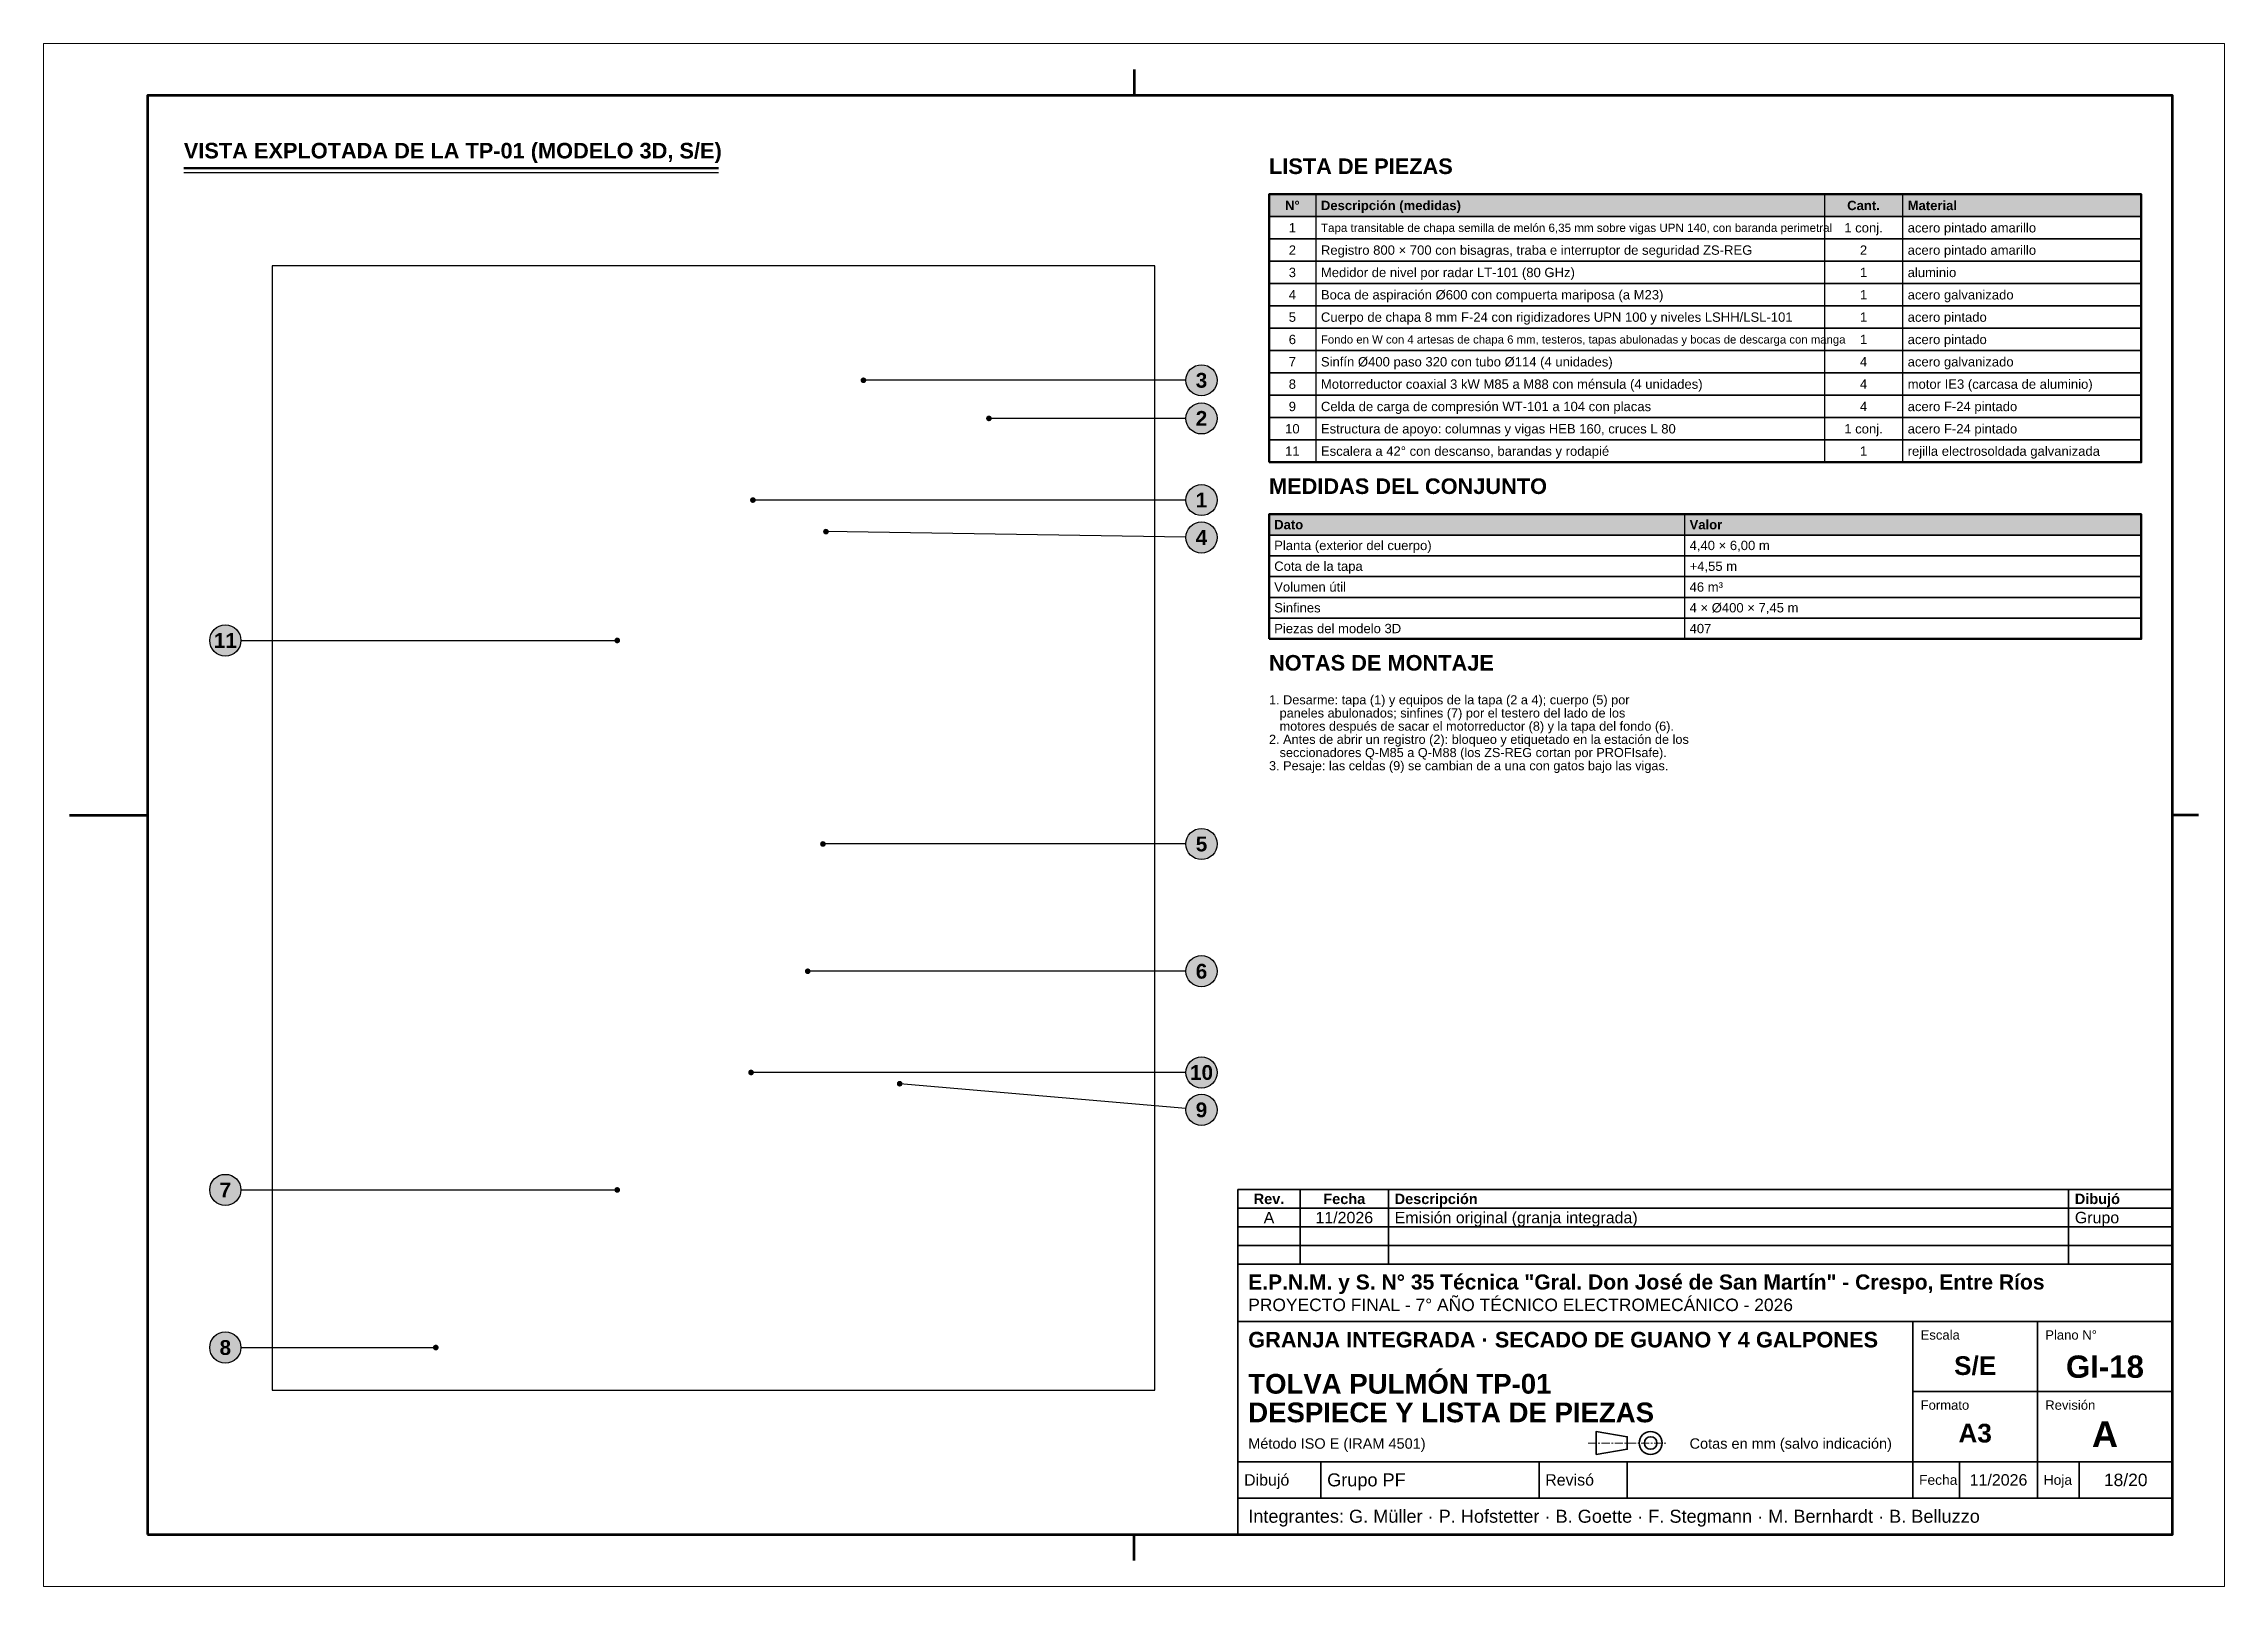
# Model space of a CAD drawing. Header units: millimetres. Extents: x 0 to 420, y 0 to 297.
import ezdxf
from ezdxf.enums import TextEntityAlignment as Align

# ---------------------------------------------------------------- set-up
doc = ezdxf.new("R2010")
doc.units = ezdxf.units.MM
doc.header["$LTSCALE"] = 0.5
doc.linetypes.add('CENTER', pattern=[5.08, 3.175, -0.635, 0.635, -0.635])
for name, color, linetype, lineweight in [('AUXILIAR', 9, 'CONTINUOUS', 13), ('CONTORNO', 7, 'CONTINUOUS', 50), ('COTAS', 7, 'CONTINUOUS', 25), ('EJES', 1, 'CENTER', 18), ('FINO', 7, 'CONTINUOUS', 25), ('HOJA', 8, 'CONTINUOUS', 13), ('RECUADRO', 7, 'CONTINUOUS', 70), ('RELLENO', 9, 'CONTINUOUS', 13), ('ROTULO', 7, 'CONTINUOUS', 35), ('TEXTO', 7, 'CONTINUOUS', 25)]:
    doc.layers.add(name, color=color, linetype=linetype, lineweight=lineweight)
doc.styles.add('NEGRITA', font='arialbd.ttf')
doc.styles.get("Standard").update_dxf_attribs({"font": 'arial.ttf'})
picture_1 = doc.add_image_def('image1.png', size_in_pixel=(2103, 2677))

msp = doc.modelspace()

# ---------------------------------------------------------------- hatches: boundary and pattern name
at = {"layer": 'COTAS'}
h = msp.add_hatch(color=7, dxfattribs=at)
edge = h.paths.add_edge_path()
edge.add_arc((157.89, 232.19), 0.55, 0, 360)
h = msp.add_hatch(color=7, dxfattribs=at)
edge = h.paths.add_edge_path()
edge.add_arc((182.06, 224.85), 0.55, 0, 360)
h = msp.add_hatch(color=7, dxfattribs=at)
edge = h.paths.add_edge_path()
edge.add_arc((136.6, 209.13), 0.55, 0, 360)
h = msp.add_hatch(color=7, dxfattribs=at)
edge = h.paths.add_edge_path()
edge.add_arc((150.67, 203.05), 0.55, 0, 360)
h = msp.add_hatch(color=7, dxfattribs=at)
edge = h.paths.add_edge_path()
edge.add_arc((110.48, 182.1), 0.55, 0, 360)
h = msp.add_hatch(color=7, dxfattribs=at)
edge = h.paths.add_edge_path()
edge.add_arc((150.09, 142.92), 0.55, 0, 360)
h = msp.add_hatch(color=7, dxfattribs=at)
edge = h.paths.add_edge_path()
edge.add_arc((147.16, 118.42), 0.55, 0, 360)
h = msp.add_hatch(color=7, dxfattribs=at)
edge = h.paths.add_edge_path()
edge.add_arc((136.25, 98.93), 0.55, 0, 360)
h = msp.add_hatch(color=7, dxfattribs=at)
edge = h.paths.add_edge_path()
edge.add_arc((164.87, 96.77), 0.55, 0, 360)
h = msp.add_hatch(color=7, dxfattribs=at)
edge = h.paths.add_edge_path()
edge.add_arc((110.47, 76.32), 0.55, 0, 360)
h = msp.add_hatch(color=7, dxfattribs=at)
edge = h.paths.add_edge_path()
edge.add_arc((75.53, 45.98), 0.55, 0, 360)
at = {"layer": 'RELLENO', "true_color": 0xe2e8ee}
for points in [[(236, 263.7), (404, 263.7), (404, 268), (236, 268)], [(236, 202.4), (404, 202.4), (404, 206.4), (236, 206.4)]]:
    msp.add_hatch(color=7, dxfattribs=at).paths.add_polyline_path(points)
at = {"layer": 'RELLENO', "true_color": 0xffffff}
h = msp.add_hatch(color=7, dxfattribs=at)
edge = h.paths.add_edge_path()
edge.add_arc((223, 232.19), 3, 0, 360)
h = msp.add_hatch(color=7, dxfattribs=at)
edge = h.paths.add_edge_path()
edge.add_arc((223, 224.85), 3, 0, 360)
h = msp.add_hatch(color=7, dxfattribs=at)
edge = h.paths.add_edge_path()
edge.add_arc((223, 209.13), 3, 0, 360)
h = msp.add_hatch(color=7, dxfattribs=at)
edge = h.paths.add_edge_path()
edge.add_arc((223, 201.93), 3, 0, 360)
h = msp.add_hatch(color=7, dxfattribs=at)
edge = h.paths.add_edge_path()
edge.add_arc((35, 182.1), 3, 0, 360)
h = msp.add_hatch(color=7, dxfattribs=at)
edge = h.paths.add_edge_path()
edge.add_arc((223, 142.92), 3, 0, 360)
h = msp.add_hatch(color=7, dxfattribs=at)
edge = h.paths.add_edge_path()
edge.add_arc((223, 118.42), 3, 0, 360)
h = msp.add_hatch(color=7, dxfattribs=at)
edge = h.paths.add_edge_path()
edge.add_arc((223, 98.93), 3, 0, 360)
h = msp.add_hatch(color=7, dxfattribs=at)
edge = h.paths.add_edge_path()
edge.add_arc((223, 91.73), 3, 0, 360)
h = msp.add_hatch(color=7, dxfattribs=at)
edge = h.paths.add_edge_path()
edge.add_arc((35, 76.32), 3, 0, 360)
h = msp.add_hatch(color=7, dxfattribs=at)
edge = h.paths.add_edge_path()
edge.add_arc((35, 45.98), 3, 0, 360)

# ---------------------------------------------------------------- linework, layer by layer
at = {"layer": 'CONTORNO'}
msp.add_line((27, 273), (129.96, 273), dxfattribs=at)
for points in [[(236, 216.4), (404, 216.4), (404, 268), (236, 268)], [(236, 182.4), (404, 182.4), (404, 206.4), (236, 206.4)]]:
    msp.add_lwpolyline(points, close=True, dxfattribs=at)
at = {"layer": 'COTAS'}
for p, q in [((220, 232.19), (157.89, 232.19)), ((220, 224.85), (182.06, 224.85)), ((220, 209.13), (136.6, 209.13)), ((220, 201.97), (150.67, 203.05)), ((38, 182.1), (110.48, 182.1)), ((220, 142.92), (150.09, 142.92)), ((220, 118.42), (147.16, 118.42)), ((220, 98.93), (136.25, 98.93)), ((220.01, 91.99), (164.87, 96.77)), ((38, 76.32), (110.47, 76.32)), ((38, 45.98), (75.53, 45.98))]:
    msp.add_line(p, q, dxfattribs=at)
for centre in [(223, 232.19), (223, 224.85), (223, 209.13), (223, 201.93), (35, 182.1), (223, 142.92), (223, 118.42), (223, 98.93), (223, 91.73), (35, 76.32), (35, 45.98)]:
    msp.add_circle(centre, 3, dxfattribs=at)
at = {"layer": 'EJES'}
msp.add_line((297.5, 27.6), (312.5, 27.6), dxfattribs=at)
at = {"layer": 'FINO'}
for p, q in [((27, 272.2), (129.96, 272.2)), ((245, 268), (245, 216.4)), ((343, 268), (343, 216.4)), ((358, 268), (358, 216.4)), ((316, 206.4), (316, 182.4))]:
    msp.add_line(p, q, dxfattribs=at)
for points in [[(236, 263.7), (404, 263.7), (404, 268), (236, 268)], [(236, 259.4), (404, 259.4), (404, 263.7), (236, 263.7)], [(236, 255.1), (404, 255.1), (404, 259.4), (236, 259.4)], [(44, 37.8), (214, 37.8), (214, 254.2), (44, 254.2)], [(236, 250.8), (404, 250.8), (404, 255.1), (236, 255.1)], [(236, 246.5), (404, 246.5), (404, 250.8), (236, 250.8)], [(236, 242.2), (404, 242.2), (404, 246.5), (236, 246.5)], [(236, 237.9), (404, 237.9), (404, 242.2), (236, 242.2)], [(236, 233.6), (404, 233.6), (404, 237.9), (236, 237.9)], [(236, 229.3), (404, 229.3), (404, 233.6), (236, 233.6)], [(236, 225), (404, 225), (404, 229.3), (236, 229.3)], [(236, 220.7), (404, 220.7), (404, 225), (236, 225)], [(236, 216.4), (404, 216.4), (404, 220.7), (236, 220.7)], [(236, 202.4), (404, 202.4), (404, 206.4), (236, 206.4)], [(236, 198.4), (404, 198.4), (404, 202.4), (236, 202.4)], [(236, 194.4), (404, 194.4), (404, 198.4), (236, 198.4)], [(236, 190.4), (404, 190.4), (404, 194.4), (236, 194.4)], [(236, 186.4), (404, 186.4), (404, 190.4), (236, 190.4)], [(236, 182.4), (404, 182.4), (404, 186.4), (236, 186.4)]]:
    msp.add_lwpolyline(points, close=True, dxfattribs=at)
at = {"layer": 'HOJA'}
msp.add_lwpolyline([(0, 0), (420, 0), (420, 297), (0, 297)], close=True, dxfattribs=at)
at = {"layer": 'RECUADRO'}
for p, q in [((210, 292), (210, 287)), ((5, 148.5), (20, 148.5)), ((415, 148.5), (410, 148.5)), ((210, 5), (210, 10))]:
    msp.add_line(p, q, dxfattribs=at)
msp.add_lwpolyline([(20, 10), (410, 10), (410, 287), (20, 287)], close=True, dxfattribs=at)
at = {"layer": 'ROTULO'}
for p, q in [((242, 72.8), (242, 76.4)), ((259, 72.8), (259, 76.4)), ((390, 72.8), (390, 76.4)), ((242, 69.2), (242, 72.8)), ((259, 69.2), (259, 72.8)), ((390, 69.2), (390, 72.8)), ((242, 65.6), (242, 69.2)), ((259, 65.6), (259, 69.2)), ((390, 65.6), (390, 69.2)), ((242, 62), (242, 65.6)), ((259, 62), (259, 65.6)), ((390, 62), (390, 65.6)), ((230, 62), (410, 62)), ((230, 10), (230, 62)), ((230, 51), (410, 51)), ((360, 24), (360, 51)), ((384, 24), (384, 51)), ((360, 37.5), (410, 37.5)), ((230, 24), (410, 24)), ((246, 17), (246, 24)), ((288, 17), (288, 24)), ((305, 17), (305, 24)), ((360, 17), (360, 24)), ((369, 17), (369, 24)), ((384, 17), (384, 24)), ((392, 17), (392, 24)), ((230, 17), (410, 17))]:
    msp.add_line(p, q, dxfattribs=at)
for points in [[(230, 72.8), (410, 72.8), (410, 76.4), (230, 76.4)], [(230, 69.2), (410, 69.2), (410, 72.8), (230, 72.8)], [(230, 65.6), (410, 65.6), (410, 69.2), (230, 69.2)], [(230, 62), (410, 62), (410, 65.6), (230, 65.6)], [(299, 25.4), (305, 26.4), (305, 28.8), (299, 29.8)]]:
    msp.add_lwpolyline(points, close=True, dxfattribs=at)
for radius in [2.2, 1.2]:
    msp.add_circle((309.5, 27.6), radius, dxfattribs=at)

# ---------------------------------------------------------------- texts
at = {"layer": 'COTAS', "style": 'NEGRITA'}
for s, p in [('3', (223, 232.19)), ('2', (223, 224.85)), ('1', (223, 209.13)), ('4', (223, 201.93)), ('11', (35, 182.1)), ('5', (223, 142.92)), ('6', (223, 118.42)), ('10', (223, 98.93)), ('9', (223, 91.73)), ('7', (35, 76.32)), ('8', (35, 45.98))]:
    msp.add_text(s, height=2.85, dxfattribs=at).set_placement(p, align=Align.MIDDLE_CENTER)
at = {"layer": 'ROTULO', "style": 'NEGRITA'}
for s, height, p in [('Fecha', 2, (250.5, 74.6)), ('Rev.', 2, (236, 74.6)), ('S/E', 3.6, (372, 42.5)), ('GI-18', 4.3, (397, 42.3)), ('A3', 3.6, (372, 29.5)), ('A', 5, (397, 29.3))]:
    msp.add_text(s, height=height, dxfattribs=at).set_placement(p, align=Align.MIDDLE_CENTER)
for s, height, p in [('Descripción', 2, (260.2, 74.6)), ('Dibujó', 2, (391.2, 74.6)), ('E.P.N.M. y S. N° 35 Técnica "Gral. Don José de San Martín" - Crespo, Entre Ríos', 2.9, (232, 58.6)), ('GRANJA INTEGRADA · SECADO DE GUANO Y 4 GALPONES', 3, (232, 47.5)), ('TOLVA PULMÓN TP-01', 3.8, (232, 39)), ('DESPIECE Y LISTA DE PIEZAS', 3.8, (232, 33.49))]:
    msp.add_text(s, height=height, dxfattribs=at).set_placement(p, align=Align.MIDDLE_LEFT)
at = {"layer": 'ROTULO'}
for s, height, p in [('A', 2.2, (236, 71)), ('11/2026', 2.2, (250.5, 71)), ('11/2026', 2.2, (376.5, 20.5)), ('18/20', 2.4, (401, 20.5))]:
    msp.add_text(s, height=height, dxfattribs=at).set_placement(p, align=Align.MIDDLE_CENTER)
for s, height, p in [('Emisión original (granja integrada)', 2.2, (260.2, 71)), ('Grupo', 2.2, (391.2, 71)), ('PROYECTO FINAL - 7° AÑO TÉCNICO ELECTROMECÁNICO - 2026', 2.4, (232, 54.2)), ('Método ISO E (IRAM 4501)', 2, (232, 27.5)), ('Cotas en mm (salvo indicación)', 2, (317, 27.5)), ('Dibujó', 2.2, (231.2, 20.5)), ('Grupo PF', 2.5, (247.2, 20.5)), ('Revisó', 2.2, (289.2, 20.5)), ('Fecha', 1.9, (361.2, 20.5)), ('Hoja', 1.9, (385.2, 20.5)), ('Integrantes: G. Müller · P. Hofstetter · B. Goette · F. Stegmann · M. Bernhardt · B. Belluzzo', 2.5, (232, 13.5))]:
    msp.add_text(s, height=height, dxfattribs=at).set_placement(p, align=Align.MIDDLE_LEFT)
for s, p in [('Escala', (361.5, 49.3)), ('Plano N°', (385.5, 49.3)), ('Formato', (361.5, 35.8)), ('Revisión', (385.5, 35.8))]:
    msp.add_text(s, height=1.8, dxfattribs=at).set_placement(p, align=Align.TOP_LEFT)
at = {"layer": 'TEXTO', "style": 'NEGRITA'}
for s, p in [('VISTA EXPLOTADA DE LA TP-01 (MODELO 3D, S/E)', (27, 274)), ('LISTA DE PIEZAS', (236, 271)), ('MEDIDAS DEL CONJUNTO', (236, 209.4)), ('NOTAS DE MONTAJE', (236, 175.4))]:
    msp.add_text(s, height=3, dxfattribs=at).set_placement(p, align=Align.BOTTOM_LEFT)
for s, p in [('N°', (240.5, 265.85)), ('Cant.', (350.5, 265.85))]:
    msp.add_text(s, height=1.8, dxfattribs=at).set_placement(p, align=Align.MIDDLE_CENTER)
for s, p in [('Descripción (medidas)', (246, 265.85)), ('Material', (359, 265.85)), ('Dato', (237, 204.4)), ('Valor', (317, 204.4))]:
    msp.add_text(s, height=1.8, dxfattribs=at).set_placement(p, align=Align.MIDDLE_LEFT)
at = {"layer": 'TEXTO'}
for s, p in [('1', (240.5, 261.55)), ('1 conj.', (350.5, 261.55)), ('2', (240.5, 257.25)), ('2', (350.5, 257.25)), ('3', (240.5, 252.95)), ('1', (350.5, 252.95)), ('4', (240.5, 248.65)), ('1', (350.5, 248.65)), ('5', (240.5, 244.35)), ('1', (350.5, 244.35)), ('6', (240.5, 240.05)), ('1', (350.5, 240.05)), ('7', (240.5, 235.75)), ('4', (350.5, 235.75)), ('8', (240.5, 231.45)), ('4', (350.5, 231.45)), ('9', (240.5, 227.15)), ('4', (350.5, 227.15)), ('10', (240.5, 222.85)), ('1 conj.', (350.5, 222.85)), ('11', (240.5, 218.55)), ('1', (350.5, 218.55))]:
    msp.add_text(s, height=1.8, dxfattribs=at).set_placement(p, align=Align.MIDDLE_CENTER)
for s, height, p in [('Tapa transitable de chapa semilla de melón 6,35 mm sobre vigas UPN 140, con baranda perimetral', 1.5991, (246, 261.55)), ('acero pintado amarillo', 1.8, (359, 261.55)), ('Registro 800 × 700 con bisagras, traba e interruptor de seguridad ZS-REG', 1.8, (246, 257.25)), ('acero pintado amarillo', 1.8, (359, 257.25)), ('Medidor de nivel por radar LT-101 (80 GHz)', 1.8, (246, 252.95)), ('aluminio', 1.8, (359, 252.95)), ('Boca de aspiración Ø600 con compuerta mariposa (a M23)', 1.8, (246, 248.65)), ('acero galvanizado', 1.8, (359, 248.65)), ('Cuerpo de chapa 8 mm F-24 con rigidizadores UPN 100 y niveles LSHH/LSL-101', 1.8, (246, 244.35)), ('acero pintado', 1.8, (359, 244.35)), ('Fondo en W con 4 artesas de chapa 6 mm, testeros, tapas abulonadas y bocas de descarga con manga', 1.5658, (246, 240.05)), ('acero pintado', 1.8, (359, 240.05)), ('Sinfín Ø400 paso 320 con tubo Ø114 (4 unidades)', 1.8, (246, 235.75)), ('acero galvanizado', 1.8, (359, 235.75)), ('Motorreductor coaxial 3 kW M85 a M88 con ménsula (4 unidades)', 1.8, (246, 231.45)), ('motor IE3 (carcasa de aluminio)', 1.8, (359, 231.45)), ('Celda de carga de compresión WT-101 a 104 con placas', 1.8, (246, 227.15)), ('acero F-24 pintado', 1.8, (359, 227.15)), ('Estructura de apoyo: columnas y vigas HEB 160, cruces L 80', 1.8, (246, 222.85)), ('acero F-24 pintado', 1.8, (359, 222.85)), ('Escalera a 42° con descanso, barandas y rodapié', 1.8, (246, 218.55)), ('rejilla electrosoldada galvanizada', 1.8, (359, 218.55)), ('Planta (exterior del cuerpo)', 1.8, (237, 200.4)), ('4,40 × 6,00 m', 1.8, (317, 200.4)), ('Volumen útil', 1.8, (237, 192.4)), ('Cota de la tapa', 1.8, (237, 196.4)), ('46 m³', 1.8, (317, 192.4)), ('+4,55 m', 1.8, (317, 196.4)), ('Sinfines', 1.8, (237, 188.4)), ('4 × Ø400 × 7,45 m', 1.8, (317, 188.4)), ('Piezas del modelo 3D', 1.8, (237, 184.4)), ('407', 1.8, (317, 184.4))]:
    msp.add_text(s, height=height, dxfattribs=at).set_placement(p, align=Align.MIDDLE_LEFT)
for s, p in [('1. Desarme: tapa (1) y equipos de la tapa (2 a 4); cuerpo (5) por', (236, 171.55)), ('   paneles abulonados; sinfines (7) por el testero del lado de los', (236, 169.01)), ('2. Antes de abrir un registro (2): bloqueo y etiquetado en la estación de los', (236, 163.94)), ('   motores después de sacar el motorreductor (8) y la tapa del fondo (6).', (236, 166.48)), ('   seccionadores Q-M85 a Q-M88 (los ZS-REG cortan por PROFIsafe).', (236, 161.4)), ('3. Pesaje: las celdas (9) se cambian de a una con gatos bajo las vigas.', (236, 158.86))]:
    msp.add_text(s, height=1.75, dxfattribs=at).set_placement(p, align=Align.TOP_LEFT)

# ---------------------------------------------------------------- pictures from other files: only their frames are drawn
at = {"layer": 'AUXILIAR'}
image = msp.add_image(picture_1, insert=(44, 37.8), size_in_units=(170, 216.4), dxfattribs=at)

doc.saveas('drawing.dxf')
